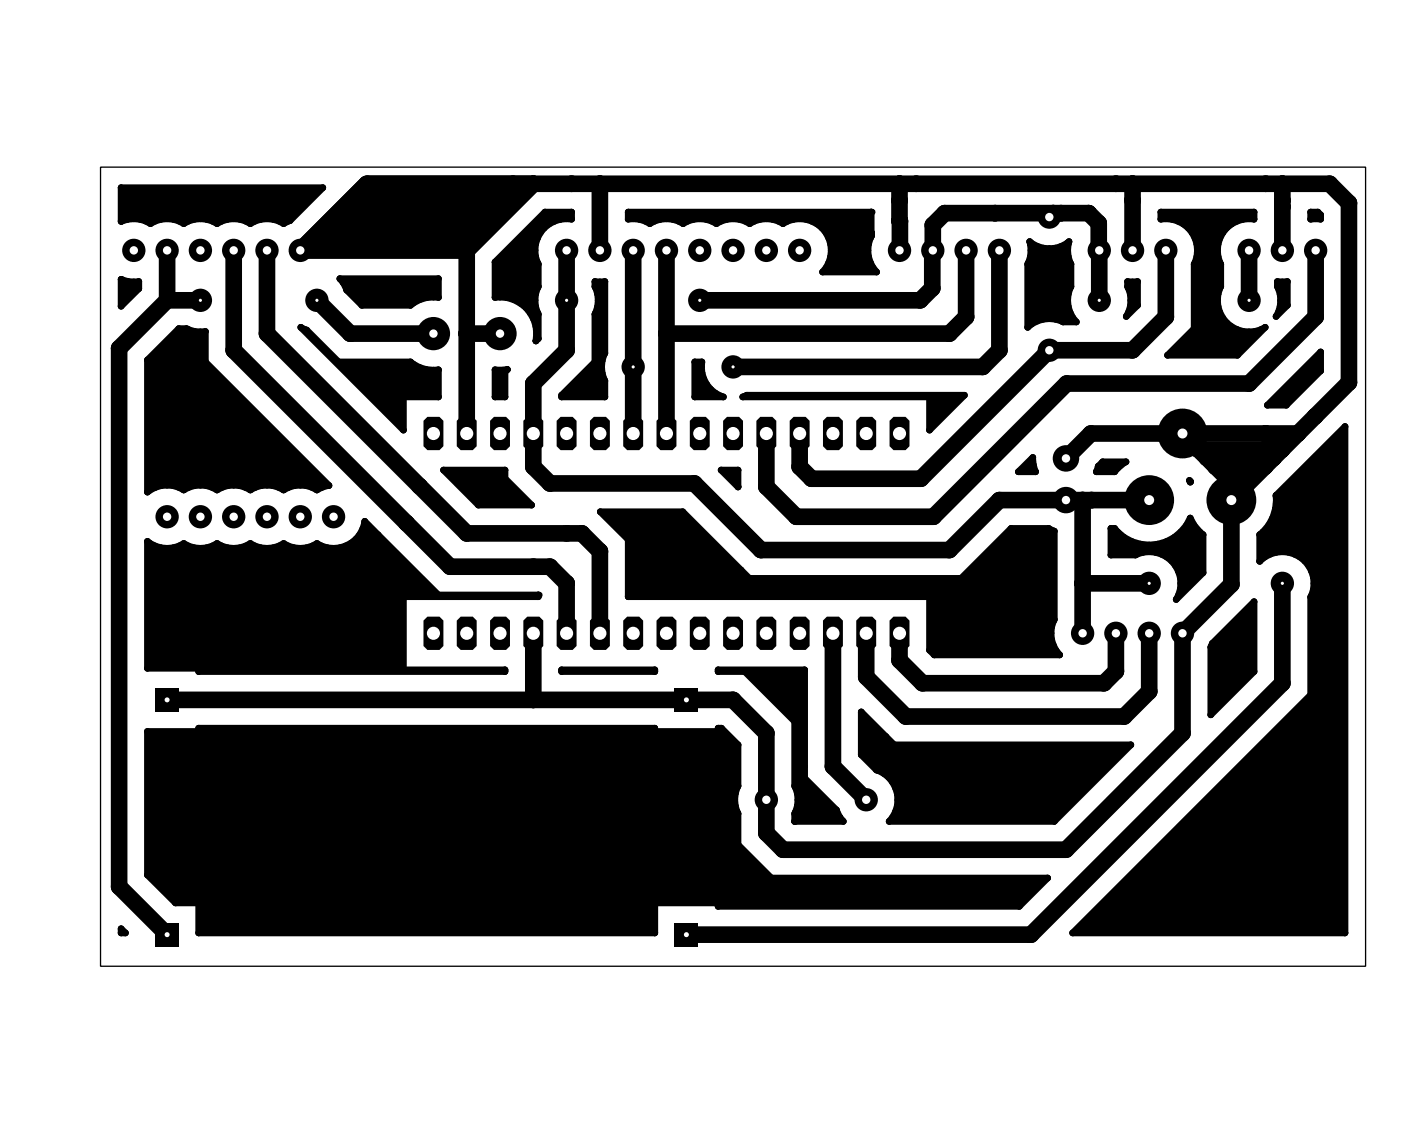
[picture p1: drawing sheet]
<svg xmlns="http://www.w3.org/2000/svg" width="107mm" height="86mm" viewBox="0 0 107 86" stroke-linecap="round" stroke-linejoin="round" font-family="sans-serif">
<g fill="none" stroke="#000" stroke-width="1.3">
<path d="M12.7 19.1v3.8M17.8 19.1v7.6l16.5 16.5h7.7l1.2 1.3v3.8M20.4 19.1v6.3l15.2 15.3h8.8l1.4 1.4v6.2M35.6 19.1h-12.7l5.1-5.1h73.4l1.5 1.5v13.7l-9 8.9M35.6 19.1v14M40.7 14l-5.1 5.1M43.2 19.1v7.6l-2.5 2.6v6.3l1.3 1.3h11l5.1 5.1h14.3l3.8-3.9h11.5M45.8 14v5.1M48.3 19.1v14M50.8 19.1v14M68.6 14v5.1M73.7 19.1v5.1l-1.3 1.2h-21.6"/>
<path d="M76.2 19.1v7.6l-1.2 1.3h-19.1M80.4 16.3l-.3 .3M86.4 14v5.1M88.9 19.1v5.1l-2.5 2.5h-6.3l-9.8 9.8h-8.4l-.9-.9v-2.5M95.3 19.1v3.8M97.8 14v5.1M100.4 19.1v5.1l-5.1 5.1h-13.9l-10.2 10.1h-10.4l-2.3-2.3v-4M12.7 22.9h2.6M12.7 22.9l-3.6 3.7v41l3.6 3.7M24.2 22.9l2.5 2.5h6.4M35.6 25.4h2.5M53.4 22.9h16.8l.9-.9 .1-4.8 .9-.9h11l.7 .7 .1 5.9"/>
<path d="M82.6 38.1v10.2M90.2 33.1l1.2 1.2M91.4 34.3l.7 .6M92.1 34.9h5.1M92.1 34.9l.7 .7M92.8 35.6l1.1 1.2M92.8 35.6h3.7M95 35.6l-1.1 1.1v7.9l-3.7 3.7v7.6l-8.9 8.9h-21.6l-1.2-1.3v-7.6l-2.6-2.5h-43.2M96.6 33.1l1.2 1.2h-6.4M99 33.1h-15.8l-1.9 1.9M40.7 48.3v5.1M63.5 48.3v10.2l2.6 2.5"/>
<path d="M66.1 48.3v3.3l3 3.1h16.7l1.9-2v-4.4M68.6 48.3v2.1l1.8 1.7h13.8l.9-.9v-2.9M82.6 44.5h5.1M97.8 44.5v7.6l-19.1 19.2h-26.3"/>
</g>
<g fill="#000">
<circle cx="28" cy="14" r=".63"/>
<circle cx="35.6" cy="19.1" r=".63"/>
<circle cx="39.1" cy="14" r=".63"/>
<circle cx="40.7" cy="14" r=".63"/>
<circle cx="43.6" cy="14" r=".63"/>
<circle cx="45.8" cy="14" r=".63"/>
<circle cx="68.6" cy="15.3" r=".63"/>
<circle cx="68.6" cy="14" r=".63"/>
<circle cx="68.6" cy="16.8" r=".63"/>
<circle cx="68.7" cy="16.9" r=".63"/>
<circle cx="68.7" cy="19.1" r=".63"/>
<circle cx="69.9" cy="14" r=".63"/>
<circle cx="71.1" cy="19.1" r=".63"/>
<circle cx="71.2" cy="17.2" r=".63"/>
<circle cx="72.1" cy="16.3" r=".63"/>
<circle cx="75.9" cy="16.3" r=".63"/>
<circle cx="80.4" cy="16.3" r=".63"/>
<circle cx="80.9" cy="16.3" r=".63"/>
<circle cx="83.1" cy="16.3" r=".63"/>
<circle cx="83.8" cy="17" r=".63"/>
<circle cx="83.8" cy="19.1" r=".63"/>
<circle cx="85.1" cy="14" r=".63"/>
<circle cx="86.4" cy="15.3" r=".63"/>
<circle cx="86.4" cy="14" r=".63"/>
<circle cx="96.6" cy="14" r=".63"/>
<circle cx="97.8" cy="14" r=".63"/>
<circle cx="97.8" cy="15.8" r=".63"/>
<circle cx="97.8" cy="15.3" r=".63"/>
<circle cx="101.4" cy="14" r=".63"/>
<circle cx="102.9" cy="15.5" r=".63"/>
<circle cx="9.1" cy="26.6" r=".63"/>
<circle cx="12.7" cy="22.9" r=".63"/>
<circle cx="17.8" cy="26.7" r=".63"/>
<circle cx="20.4" cy="25.5" r=".63"/>
<circle cx="26.7" cy="25.5" r=".63"/>
<circle cx="31" cy="39.9" r=".63"/>
<circle cx="32" cy="37.1" r=".63"/>
<circle cx="35.6" cy="25.5" r=".63"/>
<circle cx="40.7" cy="35.6" r=".63"/>
<circle cx="40.7" cy="29.3" r=".63"/>
<circle cx="42" cy="36.9" r=".63"/>
<circle cx="43.2" cy="26.7" r=".63"/>
<circle cx="50.8" cy="25.5" r=".63"/>
<circle cx="53" cy="36.9" r=".63"/>
<circle cx="53.4" cy="22.9" r=".89"/>
<circle cx="58.5" cy="37.1" r=".63"/>
<circle cx="60.8" cy="39.4" r=".63"/>
<circle cx="61" cy="35.6" r=".63"/>
<circle cx="61.9" cy="36.5" r=".63"/>
<circle cx="70.2" cy="22.9" r=".63"/>
<circle cx="70.3" cy="36.5" r=".63"/>
<circle cx="71.1" cy="22" r=".63"/>
<circle cx="71.2" cy="39.4" r=".63"/>
<circle cx="72.4" cy="25.5" r=".63"/>
<circle cx="73.7" cy="24.2" r=".63"/>
<circle cx="75" cy="28" r=".63"/>
<circle cx="76.2" cy="38.2" r=".63"/>
<circle cx="76.2" cy="26.7" r=".63"/>
<circle cx="81.4" cy="29.3" r=".63"/>
<circle cx="82.6" cy="38.2" r=".63"/>
<circle cx="83.2" cy="33.1" r=".63"/>
<circle cx="83.3" cy="38.2" r=".63"/>
<circle cx="86.4" cy="26.7" r=".63"/>
<circle cx="88.9" cy="24.2" r=".63"/>
<circle cx="91.4" cy="34.3" r=".63"/>
<circle cx="92.1" cy="34.9" r=".63"/>
<circle cx="92.8" cy="35.6" r=".63"/>
<circle cx="93.9" cy="36.8" r=".63"/>
<circle cx="93.9" cy="36.7" r=".63"/>
<circle cx="95" cy="35.6" r=".63"/>
<circle cx="95.3" cy="29.3" r=".63"/>
<circle cx="96.5" cy="35.6" r=".63"/>
<circle cx="96.6" cy="33.1" r=".63"/>
<circle cx="97.2" cy="34.9" r=".63"/>
<circle cx="97.8" cy="34.3" r=".63"/>
<circle cx="99" cy="33.1" r=".63"/>
<circle cx="100.3" cy="31.8" r=".63"/>
<circle cx="100.4" cy="24.2" r=".63"/>
<circle cx="102.9" cy="29.2" r=".63"/>
<circle cx="34.3" cy="43.2" r=".63"/>
<circle cx="35.6" cy="40.7" r=".63"/>
<circle cx="40.7" cy="53.4" r=".63"/>
<circle cx="40.7" cy="43.2" r=".63"/>
<circle cx="42" cy="43.2" r=".63"/>
<circle cx="43.2" cy="40.7" r=".63"/>
<circle cx="43.2" cy="44.5" r=".63"/>
<circle cx="44.4" cy="40.7" r=".63"/>
<circle cx="45.8" cy="42.1" r=".63"/>
<circle cx="55.9" cy="53.4" r=".63"/>
<circle cx="58.1" cy="42" r=".63"/>
<circle cx="58.5" cy="55.9" r=".63"/>
<circle cx="63.5" cy="58.5" r=".63"/>
<circle cx="66.1" cy="51.6" r=".63"/>
<circle cx="68.6" cy="50.4" r=".63"/>
<circle cx="69.1" cy="54.7" r=".63"/>
<circle cx="70.4" cy="52.1" r=".63"/>
<circle cx="72.4" cy="42" r=".63"/>
<circle cx="82.6" cy="44.5" r=".63"/>
<circle cx="84.2" cy="52.1" r=".63"/>
<circle cx="85.1" cy="51.2" r=".63"/>
<circle cx="85.8" cy="54.7" r=".63"/>
<circle cx="87.7" cy="52.8" r=".63"/>
<circle cx="90.2" cy="55.9" r=".63"/>
<circle cx="93.9" cy="44.6" r=".63"/>
<circle cx="97.8" cy="52.1" r=".63"/>
<circle cx="9.1" cy="67.6" r=".63"/>
<circle cx="58.5" cy="63.6" r=".63"/>
<circle cx="59.7" cy="64.8" r=".63"/>
<circle cx="78.7" cy="71.3" r=".63"/>
<circle cx="81.3" cy="64.8" r=".63"/>
</g>
<circle cx="53.4" cy="22.9" r=".12" fill="#fff"/>
<circle cx="48.3" cy="28" r=".89" fill="#000"/>
<circle cx="48.3" cy="28" r=".12" fill="#fff"/>
<circle cx="55.9" cy="28" r=".89" fill="#000"/>
<circle cx="55.9" cy="28" r=".12" fill="#fff"/>
<circle cx="83.9" cy="22.9" r=".89" fill="#000"/>
<circle cx="83.9" cy="22.9" r=".12" fill="#fff"/>
<circle cx="95.3" cy="22.9" r=".89" fill="#000"/>
<circle cx="95.3" cy="22.9" r=".12" fill="#fff"/>
<circle cx="43.2" cy="22.9" r=".89" fill="#000"/>
<circle cx="43.2" cy="22.9" r=".12" fill="#fff"/>
<circle cx="15.3" cy="22.9" r=".89" fill="#000"/>
<circle cx="15.3" cy="22.9" r=".12" fill="#fff"/>
<circle cx="24.2" cy="22.9" r=".89" fill="#000"/>
<circle cx="24.2" cy="22.9" r=".12" fill="#fff"/>
<circle cx="97.8" cy="44.5" r=".89" fill="#000"/>
<circle cx="97.8" cy="44.5" r=".12" fill="#fff"/>
<circle cx="87.7" cy="44.5" r=".89" fill="#000"/>
<circle cx="87.7" cy="44.5" r=".12" fill="#fff"/>
<path d="M22.9 19.1l5.1-5.1h12.7l-5.1 5.1z" fill-rule="evenodd" fill="#000" stroke="#000" stroke-width="1.3"/>
<g fill="#000">
<path d="M90.7 36.6l.1 .2zM9.2 70.8l.4 .4h-.4z"/>
<path d="M9.2 14.3h15.4l-2.5 2.5-.5 .3a2.36 2.36 0 0 0-2.5 0 2.36 2.36 0 0 0-2.5 0 2.36 2.36 0 0 0-2.6 0 2.36 2.36 0 0 0-2.5 0 2.4 2.4 0 0 0-2.3-.2z" fill-rule="evenodd"/>
<path d="M37.8 20l3.8-3.8h2v.5a2.4 2.4 0 0 0-2.5 3.4v1.8a2.35 2.35 0 0 0 0 2.1v1.8l-.2 .2a2.79 2.79 0 0 0-3.1-3.3z" fill-rule="evenodd"/>
<path d="M47.9 16.2h18.6v1.8a2.37 2.37 0 0 0 .4 2.7h-4.1a2.4 2.4 0 0 0 .1-3.1 2.4 2.4 0 0 0-3.2-.5 2.36 2.36 0 0 0-2.5 0 2.36 2.36 0 0 0-2.5 0 2.36 2.36 0 0 0-2.6 0 2.36 2.36 0 0 0-2.5 0 2.27 2.27 0 0 0-1.7-.4z" fill-rule="evenodd"/>
<path d="M78.6 18.4a2.35 2.35 0 0 0 3 0 2.32 2.32 0 0 0 .1 1.7v1.8a2.37 2.37 0 0 0 .4 2.7h-1a2.37 2.37 0 0 0-2.7 .4v-4.9a2.22 2.22 0 0 0 .2-1.7z" fill-rule="evenodd"/>
<path d="M88.6 16.2h7.1v.5a2.4 2.4 0 0 0-2.6 3.4v1.8a2.39 2.39 0 0 0 .6 2.8 2.39 2.39 0 0 0 2.8 .3l-2.1 2.1h-5.3l2-2v-5a2.4 2.4 0 0 0-2.5-3.4z" fill-rule="evenodd"/>
<path d="M100 16.2h.5l.3 .2v.3h-.8z" fill-rule="evenodd"/>
<path d="M9.2 21.3a2.32 2.32 0 0 0 1.4 .2v.5l-1.4 1.4z" fill-rule="evenodd"/>
<path d="M11.2 27.5l2.4-2.4h.6a2.25 2.25 0 0 0 1.5 .2v2.3l9.4 9.4-.9 .4a2.36 2.36 0 0 0-2.6 0 2.36 2.36 0 0 0-2.5 0 2.36 2.36 0 0 0-2.5 0 2.36 2.36 0 0 0-2.6 0 2.38 2.38 0 0 0-2.8 .1z" fill-rule="evenodd"/>
<path d="M22.9 25l.5 .2 2.4 2.4h5.5a2.66 2.66 0 0 0 2.1 .6v2.1h-2.6v2.5z" fill-rule="evenodd"/>
<path d="M25.9 21.3h7.5v1.4a2.66 2.66 0 0 0-2.1 .6h-3.7a8.1 8.1 0 0 1-1.7-2z" fill-rule="evenodd"/>
<path d="M37.8 28.2h.9l-.2 .2v1.9h-.7z" fill-rule="evenodd"/>
<path d="M33.8 35.9h4.7v.6l2.1 2h-4.1z" fill-rule="evenodd"/>
<path d="M45.4 21.5h.7v5.4a2.35 2.35 0 0 0 0 2.1v1.3h-3.3v-.2l2.6-2.5v-3.6a2.35 2.35 0 0 0 0-2.1z" fill-rule="evenodd"/>
<path d="M53 27.6h.5a2.39 2.39 0 0 0 1.7 2.7h-2.2z" fill-rule="evenodd"/>
<path d="M55 35.9h1.3v1.2z" fill-rule="evenodd"/>
<path d="M56.7 30.3l.3-.2h16.6l-2.7 2.7v-2.5z" fill-rule="evenodd"/>
<path d="M77.7 36l1.1-1.1v.6l.2 .5z" fill-rule="evenodd"/>
<path d="M83.8 35.6l.3-.4h1.8l-.9 .8h-1.4z" fill-rule="evenodd"/>
<path d="M86 21.5h.8v1.8l-.9 .8a2.33 2.33 0 0 0 .1-2.2z" fill-rule="evenodd"/>
<path d="M97.5 21.5h.7v1.8l-.8 .8a2.33 2.33 0 0 0 .1-2.2z" fill-rule="evenodd"/>
<path d="M96.7 30.9l4.1-4.1v1.5l-2.7 2.6z" fill-rule="evenodd"/>
<path d="M11.2 41.3a2.35 2.35 0 0 0 2.8 .2 2.36 2.36 0 0 0 2.6 0 2.36 2.36 0 0 0 2.5 0 2.36 2.36 0 0 0 2.5 0 2.36 2.36 0 0 0 2.6 0 2.39 2.39 0 0 0 3.6-1.7l5.6 5.6h7.7v.1h-10.3v5.6h7.7v.1h-23.3v-.2h-4z" fill-rule="evenodd"/>
<path d="M42.8 47h.9l.3 .3v2l-.3 .3h-.9l-.3-.3v-2z" fill-rule="evenodd"/>
<path d="M11.2 55.8h4v-.3h34.8v.3h4.8v-.3h.2l1.3 1.3v3.2a2.35 2.35 0 0 0 0 2.1v2.3l2.5 2.6h21.1l-2.1 2.1h-23v-.2h-4.8v2.3h-34.8v-2.3h-1.8l-2.2-2.2z" fill-rule="evenodd"/>
<path d="M45.8 39h6.3l5.1 5.1h16.1l3.8-3.8h2.9l.4 .2v6.8a2.37 2.37 0 0 0 .4 2.7h-9.5l-.4-.4v-4.1h-23v-4.3z" fill-rule="evenodd"/>
<path d="M54.8 51.1h6.6v8.3l2.4 2.4 .3 .5 .2 .4h-3.7v-.6a2.35 2.35 0 0 0 0-2.1v-5l-3.8-3.8h-2z" fill-rule="evenodd"/>
<path d="M65.7 54.3l2.5 2.5h18.1l-5.9 5.9h-12.6a2.39 2.39 0 0 0-.9-4l-1.2-1.1z" fill-rule="evenodd"/>
<path d="M84.8 40.3h.2a3.4 3.4 0 0 0 5.8-.8l.3 .6 .7 .7v2.9l-2.1 2a2.39 2.39 0 0 0-.2-2.8 2.39 2.39 0 0 0-2.9-.6h-1.8z" fill-rule="evenodd"/>
<path d="M92.5 49.1l3.2-3.2v5.3l-3.3 3.3v-5.1z" fill-rule="evenodd"/>
<path d="M97.4 37.8l5.2-5.3v38.7h-20.8l18.2-18.2v-7.5a2.4 2.4 0 0 0-.8-3 2.4 2.4 0 0 0-3.1 .3v-2a3.4 3.4 0 0 0 1.3-3z" fill-rule="evenodd"/>
<circle cx="9.2" cy="14.3" r=".25"/>
<circle cx="9.2" cy="16.9" r=".25"/>
<circle cx="9.3" cy="16.9" r=".25"/>
<circle cx="9.7" cy="16.7" r=".25"/>
<circle cx="10.2" cy="16.7" r=".25"/>
<circle cx="10.7" cy="16.7" r=".25"/>
<circle cx="11.1" cy="16.9" r=".25"/>
<circle cx="11.5" cy="17.1" r=".25"/>
<circle cx="11.8" cy="16.9" r=".25"/>
<circle cx="12.3" cy="16.7" r=".25"/>
<circle cx="12.7" cy="16.7" r=".25"/>
<circle cx="13.2" cy="16.7" r=".25"/>
<circle cx="13.7" cy="16.9" r=".25"/>
<circle cx="14" cy="17.1" r=".25"/>
<circle cx="14.4" cy="16.9" r=".25"/>
<circle cx="14.8" cy="16.7" r=".25"/>
<circle cx="15.3" cy="16.7" r=".25"/>
<circle cx="15.8" cy="16.7" r=".25"/>
<circle cx="16.2" cy="16.9" r=".25"/>
<circle cx="16.6" cy="17.1" r=".25"/>
<circle cx="16.9" cy="16.9" r=".25"/>
<circle cx="17.4" cy="16.7" r=".25"/>
<circle cx="17.8" cy="16.7" r=".25"/>
<circle cx="18.3" cy="16.7" r=".25"/>
<circle cx="18.7" cy="16.9" r=".25"/>
<circle cx="19.1" cy="17.1" r=".25"/>
<circle cx="19.4" cy="16.9" r=".25"/>
<circle cx="19.9" cy="16.7" r=".25"/>
<circle cx="20.4" cy="16.7" r=".25"/>
<circle cx="20.8" cy="16.7" r=".25"/>
<circle cx="21.3" cy="16.9" r=".25"/>
<circle cx="21.6" cy="17.1" r=".25"/>
<circle cx="22" cy="16.9" r=".25"/>
<circle cx="22.1" cy="16.8" r=".25"/>
<circle cx="24.6" cy="14.3" r=".25"/>
<circle cx="37.8" cy="20" r=".25"/>
<circle cx="40.8" cy="19.1" r=".25"/>
<circle cx="40.9" cy="19.6" r=".25"/>
<circle cx="40.9" cy="18.6" r=".25"/>
<circle cx="41" cy="18.2" r=".25"/>
<circle cx="41.2" cy="17.8" r=".25"/>
<circle cx="41.5" cy="17.4" r=".25"/>
<circle cx="41.6" cy="16.2" r=".25"/>
<circle cx="41.9" cy="17.1" r=".25"/>
<circle cx="42.3" cy="16.9" r=".25"/>
<circle cx="42.8" cy="16.7" r=".25"/>
<circle cx="43.2" cy="16.7" r=".25"/>
<circle cx="43.6" cy="16.2" r=".25"/>
<circle cx="43.6" cy="16.7" r=".25"/>
<circle cx="47.9" cy="16.7" r=".25"/>
<circle cx="47.9" cy="16.2" r=".25"/>
<circle cx="48.3" cy="16.7" r=".25"/>
<circle cx="48.8" cy="16.7" r=".25"/>
<circle cx="49.2" cy="16.9" r=".25"/>
<circle cx="49.6" cy="17.1" r=".25"/>
<circle cx="49.9" cy="16.9" r=".25"/>
<circle cx="50.4" cy="16.7" r=".25"/>
<circle cx="50.8" cy="16.7" r=".25"/>
<circle cx="51.3" cy="16.7" r=".25"/>
<circle cx="51.8" cy="16.9" r=".25"/>
<circle cx="52.1" cy="17.1" r=".25"/>
<circle cx="52.5" cy="16.9" r=".25"/>
<circle cx="52.9" cy="16.7" r=".25"/>
<circle cx="53.4" cy="16.7" r=".25"/>
<circle cx="53.9" cy="16.7" r=".25"/>
<circle cx="54.3" cy="16.9" r=".25"/>
<circle cx="54.7" cy="17.1" r=".25"/>
<circle cx="55" cy="16.9" r=".25"/>
<circle cx="55.5" cy="16.7" r=".25"/>
<circle cx="55.9" cy="16.7" r=".25"/>
<circle cx="56.4" cy="16.7" r=".25"/>
<circle cx="56.8" cy="16.9" r=".25"/>
<circle cx="57.2" cy="17.1" r=".25"/>
<circle cx="57.5" cy="16.9" r=".25"/>
<circle cx="58" cy="16.7" r=".25"/>
<circle cx="58.5" cy="16.7" r=".25"/>
<circle cx="58.9" cy="16.7" r=".25"/>
<circle cx="59.4" cy="16.9" r=".25"/>
<circle cx="59.7" cy="17.1" r=".25"/>
<circle cx="60.1" cy="16.9" r=".25"/>
<circle cx="60.5" cy="16.7" r=".25"/>
<circle cx="61" cy="16.7" r=".25"/>
<circle cx="61.5" cy="16.7" r=".25"/>
<circle cx="61.9" cy="16.9" r=".25"/>
<circle cx="62.3" cy="17.1" r=".25"/>
<circle cx="62.7" cy="17.4" r=".25"/>
<circle cx="63" cy="17.8" r=".25"/>
<circle cx="63.2" cy="18.2" r=".25"/>
<circle cx="63.4" cy="18.6" r=".25"/>
<circle cx="63.4" cy="19.6" r=".25"/>
<circle cx="63.4" cy="19.1" r=".25"/>
<circle cx="66.2" cy="19.1" r=".25"/>
<circle cx="66.3" cy="19.6" r=".25"/>
<circle cx="66.3" cy="18.6" r=".25"/>
<circle cx="66.4" cy="18.2" r=".25"/>
<circle cx="66.5" cy="17.7" r=".25"/>
<circle cx="66.5" cy="16.2" r=".25"/>
<circle cx="66.5" cy="17.8" r=".25"/>
<circle cx="66.5" cy="18" r=".25"/>
<circle cx="78.6" cy="18.4" r=".25"/>
<circle cx="78.6" cy="19.6" r=".25"/>
<circle cx="78.6" cy="18.6" r=".25"/>
<circle cx="78.7" cy="19.1" r=".25"/>
<circle cx="78.7" cy="18.6" r=".25"/>
<circle cx="79.1" cy="18.8" r=".25"/>
<circle cx="79.6" cy="18.9" r=".25"/>
<circle cx="80.1" cy="19" r=".25"/>
<circle cx="80.5" cy="18.9" r=".25"/>
<circle cx="81" cy="18.8" r=".25"/>
<circle cx="81.4" cy="18.6" r=".25"/>
<circle cx="81.5" cy="19.1" r=".25"/>
<circle cx="81.5" cy="19.6" r=".25"/>
<circle cx="81.5" cy="18.6" r=".25"/>
<circle cx="81.6" cy="18.4" r=".25"/>
<circle cx="88.6" cy="16.2" r=".25"/>
<circle cx="88.6" cy="16.7" r=".25"/>
<circle cx="89" cy="16.7" r=".25"/>
<circle cx="89.4" cy="16.7" r=".25"/>
<circle cx="89.9" cy="16.9" r=".25"/>
<circle cx="90.3" cy="17.1" r=".25"/>
<circle cx="90.7" cy="17.4" r=".25"/>
<circle cx="91" cy="17.8" r=".25"/>
<circle cx="91.2" cy="18.2" r=".25"/>
<circle cx="91.3" cy="19.6" r=".25"/>
<circle cx="91.3" cy="18.6" r=".25"/>
<circle cx="91.4" cy="19.1" r=".25"/>
<circle cx="92.9" cy="19.1" r=".25"/>
<circle cx="92.9" cy="18.6" r=".25"/>
<circle cx="92.9" cy="19.6" r=".25"/>
<circle cx="93.1" cy="18.2" r=".25"/>
<circle cx="93.3" cy="17.8" r=".25"/>
<circle cx="93.6" cy="17.4" r=".25"/>
<circle cx="94" cy="17.1" r=".25"/>
<circle cx="94.4" cy="16.9" r=".25"/>
<circle cx="94.8" cy="16.7" r=".25"/>
<circle cx="95.3" cy="16.7" r=".25"/>
<circle cx="95.7" cy="16.7" r=".25"/>
<circle cx="95.7" cy="16.2" r=".25"/>
<circle cx="100" cy="16.2" r=".25"/>
<circle cx="100" cy="16.7" r=".25"/>
<circle cx="100.4" cy="16.7" r=".25"/>
<circle cx="100.5" cy="16.2" r=".25"/>
<circle cx="100.8" cy="16.4" r=".25"/>
<circle cx="100.8" cy="16.7" r=".25"/>
<circle cx="9.2" cy="21.3" r=".25"/>
<circle cx="9.2" cy="23.4" r=".25"/>
<circle cx="9.3" cy="21.3" r=".25"/>
<circle cx="9.7" cy="21.5" r=".25"/>
<circle cx="10.2" cy="21.5" r=".25"/>
<circle cx="10.6" cy="22" r=".25"/>
<circle cx="10.6" cy="21.5" r=".25"/>
<circle cx="11.2" cy="27.5" r=".25"/>
<circle cx="11.2" cy="37.5" r=".25"/>
<circle cx="11.4" cy="37.4" r=".25"/>
<circle cx="11.8" cy="37.2" r=".25"/>
<circle cx="12.3" cy="37" r=".25"/>
<circle cx="12.7" cy="37" r=".25"/>
<circle cx="13.2" cy="37" r=".25"/>
<circle cx="13.6" cy="25.1" r=".25"/>
<circle cx="13.7" cy="37.2" r=".25"/>
<circle cx="14" cy="37.4" r=".25"/>
<circle cx="14.2" cy="25.1" r=".25"/>
<circle cx="14.4" cy="37.2" r=".25"/>
<circle cx="14.4" cy="25.1" r=".25"/>
<circle cx="14.8" cy="37" r=".25"/>
<circle cx="14.8" cy="25.3" r=".25"/>
<circle cx="15.3" cy="25.3" r=".25"/>
<circle cx="15.3" cy="37" r=".25"/>
<circle cx="15.7" cy="27.6" r=".25"/>
<circle cx="15.7" cy="25.3" r=".25"/>
<circle cx="15.8" cy="37" r=".25"/>
<circle cx="16.2" cy="37.2" r=".25"/>
<circle cx="16.6" cy="37.4" r=".25"/>
<circle cx="16.9" cy="37.2" r=".25"/>
<circle cx="17.4" cy="37" r=".25"/>
<circle cx="17.8" cy="37" r=".25"/>
<circle cx="18.3" cy="37" r=".25"/>
<circle cx="18.7" cy="37.2" r=".25"/>
<circle cx="19.1" cy="37.4" r=".25"/>
<circle cx="19.4" cy="37.2" r=".25"/>
<circle cx="19.9" cy="37" r=".25"/>
<circle cx="20.4" cy="37" r=".25"/>
<circle cx="20.8" cy="37" r=".25"/>
<circle cx="21.3" cy="37.2" r=".25"/>
<circle cx="21.6" cy="37.4" r=".25"/>
<circle cx="22" cy="37.2" r=".25"/>
<circle cx="22.4" cy="37" r=".25"/>
<circle cx="22.9" cy="37" r=".25"/>
<circle cx="22.9" cy="25" r=".25"/>
<circle cx="23.3" cy="25.1" r=".25"/>
<circle cx="23.4" cy="37" r=".25"/>
<circle cx="23.4" cy="25.2" r=".25"/>
<circle cx="23.8" cy="37.2" r=".25"/>
<circle cx="24.2" cy="37.4" r=".25"/>
<circle cx="24.5" cy="37.2" r=".25"/>
<circle cx="25" cy="37" r=".25"/>
<circle cx="25.1" cy="37" r=".25"/>
<circle cx="25.8" cy="27.6" r=".25"/>
<circle cx="25.9" cy="21.3" r=".25"/>
<circle cx="26.2" cy="21.6" r=".25"/>
<circle cx="26.4" cy="22" r=".25"/>
<circle cx="26.4" cy="22.1" r=".25"/>
<circle cx="27.6" cy="23.3" r=".25"/>
<circle cx="27.8" cy="39.9" r=".25"/>
<circle cx="27.8" cy="39.8" r=".25"/>
<circle cx="30.8" cy="30.3" r=".25"/>
<circle cx="30.8" cy="32.8" r=".25"/>
<circle cx="31.3" cy="27.6" r=".25"/>
<circle cx="31.3" cy="23.3" r=".25"/>
<circle cx="31.5" cy="23.1" r=".25"/>
<circle cx="31.5" cy="27.8" r=".25"/>
<circle cx="32" cy="22.9" r=".25"/>
<circle cx="32" cy="28" r=".25"/>
<circle cx="32.5" cy="28.2" r=".25"/>
<circle cx="32.5" cy="22.7" r=".25"/>
<circle cx="33.1" cy="22.7" r=".25"/>
<circle cx="33.1" cy="28.2" r=".25"/>
<circle cx="33.4" cy="22.7" r=".25"/>
<circle cx="33.4" cy="21.3" r=".25"/>
<circle cx="33.4" cy="30.3" r=".25"/>
<circle cx="33.4" cy="28.2" r=".25"/>
<circle cx="33.8" cy="35.9" r=".25"/>
<circle cx="36.5" cy="38.5" r=".25"/>
<circle cx="37.8" cy="22.7" r=".25"/>
<circle cx="37.8" cy="30.3" r=".25"/>
<circle cx="37.8" cy="28.2" r=".25"/>
<circle cx="38.1" cy="22.7" r=".25"/>
<circle cx="38.1" cy="28.2" r=".25"/>
<circle cx="38.5" cy="28.4" r=".25"/>
<circle cx="38.5" cy="35.9" r=".25"/>
<circle cx="38.5" cy="36.5" r=".25"/>
<circle cx="38.5" cy="30.3" r=".25"/>
<circle cx="38.7" cy="28.2" r=".25"/>
<circle cx="38.7" cy="22.7" r=".25"/>
<circle cx="39.2" cy="22.9" r=".25"/>
<circle cx="39.7" cy="23.1" r=".25"/>
<circle cx="40.1" cy="23.5" r=".25"/>
<circle cx="40.5" cy="23.9" r=".25"/>
<circle cx="40.6" cy="38.5" r=".25"/>
<circle cx="40.7" cy="24.4" r=".25"/>
<circle cx="40.8" cy="22.9" r=".25"/>
<circle cx="40.9" cy="22.4" r=".25"/>
<circle cx="40.9" cy="23.4" r=".25"/>
<circle cx="40.9" cy="26" r=".25"/>
<circle cx="40.9" cy="24.9" r=".25"/>
<circle cx="40.9" cy="25.4" r=".25"/>
<circle cx="41" cy="20" r=".25"/>
<circle cx="41" cy="22" r=".25"/>
<circle cx="41" cy="23.8" r=".25"/>
<circle cx="41.1" cy="21.9" r=".25"/>
<circle cx="41.1" cy="20.1" r=".25"/>
<circle cx="41.1" cy="24" r=".25"/>
<circle cx="41.1" cy="25.8" r=".25"/>
<circle cx="42.8" cy="30.3" r=".25"/>
<circle cx="42.8" cy="30.1" r=".25"/>
<circle cx="45.4" cy="27.6" r=".25"/>
<circle cx="45.4" cy="21.9" r=".25"/>
<circle cx="45.4" cy="21.5" r=".25"/>
<circle cx="45.4" cy="24" r=".25"/>
<circle cx="45.5" cy="22" r=".25"/>
<circle cx="45.5" cy="23.8" r=".25"/>
<circle cx="45.6" cy="23.4" r=".25"/>
<circle cx="45.6" cy="22.4" r=".25"/>
<circle cx="45.6" cy="22.9" r=".25"/>
<circle cx="45.8" cy="21.5" r=".25"/>
<circle cx="45.8" cy="39" r=".25"/>
<circle cx="45.9" cy="28" r=".25"/>
<circle cx="45.9" cy="28.5" r=".25"/>
<circle cx="45.9" cy="27.5" r=".25"/>
<circle cx="46.1" cy="27.1" r=".25"/>
<circle cx="46.1" cy="28.9" r=".25"/>
<circle cx="46.1" cy="26.9" r=".25"/>
<circle cx="46.1" cy="21.5" r=".25"/>
<circle cx="46.1" cy="29" r=".25"/>
<circle cx="46.1" cy="30.3" r=".25"/>
<circle cx="52.1" cy="39" r=".25"/>
<circle cx="53" cy="30.3" r=".25"/>
<circle cx="53" cy="27.6" r=".25"/>
<circle cx="53.5" cy="28" r=".25"/>
<circle cx="53.5" cy="27.6" r=".25"/>
<circle cx="53.6" cy="28.5" r=".25"/>
<circle cx="53.7" cy="28.9" r=".25"/>
<circle cx="53.9" cy="29.3" r=".25"/>
<circle cx="54.2" cy="29.7" r=".25"/>
<circle cx="54.6" cy="30" r=".25"/>
<circle cx="55" cy="30.2" r=".25"/>
<circle cx="55" cy="35.9" r=".25"/>
<circle cx="55.2" cy="30.3" r=".25"/>
<circle cx="56.3" cy="37.1" r=".25"/>
<circle cx="56.3" cy="35.9" r=".25"/>
<circle cx="56.7" cy="30.3" r=".25"/>
<circle cx="56.8" cy="30.2" r=".25"/>
<circle cx="57" cy="30.1" r=".25"/>
<circle cx="62.8" cy="20.7" r=".25"/>
<circle cx="63" cy="20.4" r=".25"/>
<circle cx="63.2" cy="20" r=".25"/>
<circle cx="66.4" cy="20" r=".25"/>
<circle cx="66.6" cy="20.4" r=".25"/>
<circle cx="66.9" cy="20.7" r=".25"/>
<circle cx="70.9" cy="32.8" r=".25"/>
<circle cx="70.9" cy="30.3" r=".25"/>
<circle cx="73.6" cy="30.1" r=".25"/>
<circle cx="77.7" cy="36" r=".25"/>
<circle cx="78.4" cy="25" r=".25"/>
<circle cx="78.4" cy="20.1" r=".25"/>
<circle cx="78.5" cy="20" r=".25"/>
<circle cx="78.7" cy="24.7" r=".25"/>
<circle cx="78.8" cy="35" r=".25"/>
<circle cx="78.8" cy="34.9" r=".25"/>
<circle cx="78.8" cy="35.5" r=".25"/>
<circle cx="79" cy="35.9" r=".25"/>
<circle cx="79" cy="36" r=".25"/>
<circle cx="79.1" cy="24.5" r=".25"/>
<circle cx="79.6" cy="24.3" r=".25"/>
<circle cx="80.1" cy="24.3" r=".25"/>
<circle cx="80.5" cy="24.3" r=".25"/>
<circle cx="81" cy="24.5" r=".25"/>
<circle cx="81.1" cy="24.6" r=".25"/>
<circle cx="81.5" cy="22.9" r=".25"/>
<circle cx="81.5" cy="22.4" r=".25"/>
<circle cx="81.5" cy="23.4" r=".25"/>
<circle cx="81.6" cy="23.8" r=".25"/>
<circle cx="81.6" cy="20" r=".25"/>
<circle cx="81.6" cy="22" r=".25"/>
<circle cx="81.7" cy="21.9" r=".25"/>
<circle cx="81.7" cy="20.1" r=".25"/>
<circle cx="81.9" cy="24.2" r=".25"/>
<circle cx="82.1" cy="24.6" r=".25"/>
<circle cx="83.7" cy="36" r=".25"/>
<circle cx="83.8" cy="35.6" r=".25"/>
<circle cx="84.1" cy="35.2" r=".25"/>
<circle cx="85" cy="36" r=".25"/>
<circle cx="85.3" cy="35.7" r=".25"/>
<circle cx="85.8" cy="35.3" r=".25"/>
<circle cx="85.9" cy="35.2" r=".25"/>
<circle cx="85.9" cy="24.1" r=".25"/>
<circle cx="86" cy="21.9" r=".25"/>
<circle cx="86" cy="21.5" r=".25"/>
<circle cx="86.1" cy="23.8" r=".25"/>
<circle cx="86.1" cy="22" r=".25"/>
<circle cx="86.2" cy="22.4" r=".25"/>
<circle cx="86.2" cy="23.4" r=".25"/>
<circle cx="86.3" cy="22.9" r=".25"/>
<circle cx="86.4" cy="21.5" r=".25"/>
<circle cx="86.8" cy="23.3" r=".25"/>
<circle cx="86.8" cy="21.5" r=".25"/>
<circle cx="89.1" cy="27.1" r=".25"/>
<circle cx="90.8" cy="36.7" r=".25"/>
<circle cx="90.8" cy="36.8" r=".25"/>
<circle cx="90.8" cy="39.5" r=".25"/>
<circle cx="91.1" cy="20.2" r=".25"/>
<circle cx="91.1" cy="25.1" r=".25"/>
<circle cx="91.2" cy="20" r=".25"/>
<circle cx="92.9" cy="22.9" r=".25"/>
<circle cx="92.9" cy="23.4" r=".25"/>
<circle cx="92.9" cy="22.4" r=".25"/>
<circle cx="93.1" cy="22" r=".25"/>
<circle cx="93.1" cy="20" r=".25"/>
<circle cx="93.1" cy="23.8" r=".25"/>
<circle cx="93.1" cy="20.2" r=".25"/>
<circle cx="93.1" cy="21.9" r=".25"/>
<circle cx="93.3" cy="24.3" r=".25"/>
<circle cx="93.6" cy="24.6" r=".25"/>
<circle cx="94" cy="24.9" r=".25"/>
<circle cx="94.4" cy="25.1" r=".25"/>
<circle cx="94.4" cy="27.1" r=".25"/>
<circle cx="94.8" cy="25.3" r=".25"/>
<circle cx="95.3" cy="25.3" r=".25"/>
<circle cx="95.8" cy="25.3" r=".25"/>
<circle cx="96.2" cy="25.1" r=".25"/>
<circle cx="96.5" cy="25" r=".25"/>
<circle cx="96.7" cy="30.9" r=".25"/>
<circle cx="97.1" cy="39.5" r=".25"/>
<circle cx="97.3" cy="38.8" r=".25"/>
<circle cx="97.4" cy="37.8" r=".25"/>
<circle cx="97.4" cy="24.1" r=".25"/>
<circle cx="97.4" cy="38.2" r=".25"/>
<circle cx="97.5" cy="21.9" r=".25"/>
<circle cx="97.5" cy="21.5" r=".25"/>
<circle cx="97.5" cy="22" r=".25"/>
<circle cx="97.5" cy="23.8" r=".25"/>
<circle cx="97.7" cy="23.4" r=".25"/>
<circle cx="97.7" cy="22.4" r=".25"/>
<circle cx="97.7" cy="22.9" r=".25"/>
<circle cx="97.8" cy="21.5" r=".25"/>
<circle cx="98.1" cy="30.9" r=".25"/>
<circle cx="98.2" cy="23.3" r=".25"/>
<circle cx="98.2" cy="21.5" r=".25"/>
<circle cx="100.8" cy="26.8" r=".25"/>
<circle cx="100.8" cy="28.3" r=".25"/>
<circle cx="102.6" cy="32.5" r=".25"/>
<circle cx="11.2" cy="55.8" r=".25"/>
<circle cx="11.2" cy="41.3" r=".25"/>
<circle cx="11.2" cy="51" r=".25"/>
<circle cx="11.4" cy="41.4" r=".25"/>
<circle cx="11.8" cy="41.6" r=".25"/>
<circle cx="12.3" cy="41.8" r=".25"/>
<circle cx="12.7" cy="41.8" r=".25"/>
<circle cx="13.2" cy="41.8" r=".25"/>
<circle cx="13.7" cy="41.6" r=".25"/>
<circle cx="14" cy="41.5" r=".25"/>
<circle cx="14.4" cy="41.6" r=".25"/>
<circle cx="14.8" cy="41.8" r=".25"/>
<circle cx="15.2" cy="55.8" r=".25"/>
<circle cx="15.2" cy="55.5" r=".25"/>
<circle cx="15.2" cy="51.2" r=".25"/>
<circle cx="15.2" cy="51" r=".25"/>
<circle cx="15.3" cy="41.8" r=".25"/>
<circle cx="15.8" cy="41.8" r=".25"/>
<circle cx="16.2" cy="41.6" r=".25"/>
<circle cx="16.6" cy="41.5" r=".25"/>
<circle cx="16.9" cy="41.6" r=".25"/>
<circle cx="17.4" cy="41.8" r=".25"/>
<circle cx="17.8" cy="41.8" r=".25"/>
<circle cx="18.3" cy="41.8" r=".25"/>
<circle cx="18.7" cy="41.6" r=".25"/>
<circle cx="19.1" cy="41.5" r=".25"/>
<circle cx="19.4" cy="41.6" r=".25"/>
<circle cx="19.9" cy="41.8" r=".25"/>
<circle cx="20.4" cy="41.8" r=".25"/>
<circle cx="20.8" cy="41.8" r=".25"/>
<circle cx="21.3" cy="41.6" r=".25"/>
<circle cx="21.6" cy="41.5" r=".25"/>
<circle cx="22" cy="41.6" r=".25"/>
<circle cx="22.4" cy="41.8" r=".25"/>
<circle cx="22.9" cy="41.8" r=".25"/>
<circle cx="23.4" cy="41.8" r=".25"/>
<circle cx="23.8" cy="41.6" r=".25"/>
<circle cx="24.2" cy="41.5" r=".25"/>
<circle cx="24.5" cy="41.6" r=".25"/>
<circle cx="25" cy="41.8" r=".25"/>
<circle cx="25.4" cy="41.8" r=".25"/>
<circle cx="25.9" cy="41.8" r=".25"/>
<circle cx="26.4" cy="41.6" r=".25"/>
<circle cx="26.8" cy="41.4" r=".25"/>
<circle cx="27.2" cy="41.1" r=".25"/>
<circle cx="27.5" cy="40.8" r=".25"/>
<circle cx="27.7" cy="40.3" r=".25"/>
<circle cx="28.8" cy="40.8" r=".25"/>
<circle cx="30.8" cy="51.1" r=".25"/>
<circle cx="30.8" cy="45.5" r=".25"/>
<circle cx="33.4" cy="45.4" r=".25"/>
<circle cx="38.5" cy="51.1" r=".25"/>
<circle cx="38.5" cy="51.2" r=".25"/>
<circle cx="41.1" cy="45.5" r=".25"/>
<circle cx="41.1" cy="45.4" r=".25"/>
<circle cx="42.8" cy="51.1" r=".25"/>
<circle cx="42.8" cy="51.2" r=".25"/>
<circle cx="47.9" cy="45.5" r=".25"/>
<circle cx="47.9" cy="41.2" r=".25"/>
<circle cx="50" cy="55.8" r=".25"/>
<circle cx="50" cy="51.2" r=".25"/>
<circle cx="50" cy="51.1" r=".25"/>
<circle cx="50" cy="55.5" r=".25"/>
<circle cx="54.8" cy="51.2" r=".25"/>
<circle cx="54.8" cy="55.5" r=".25"/>
<circle cx="54.8" cy="51.1" r=".25"/>
<circle cx="54.8" cy="55.8" r=".25"/>
<circle cx="55" cy="55.5" r=".25"/>
<circle cx="56.3" cy="56.8" r=".25"/>
<circle cx="56.3" cy="60" r=".25"/>
<circle cx="56.5" cy="43.5" r=".25"/>
<circle cx="56.8" cy="51.2" r=".25"/>
<circle cx="57.2" cy="44.1" r=".25"/>
<circle cx="60.6" cy="55" r=".25"/>
<circle cx="60.6" cy="60" r=".25"/>
<circle cx="61.4" cy="51.1" r=".25"/>
<circle cx="61.4" cy="59.4" r=".25"/>
<circle cx="61.4" cy="58.5" r=".25"/>
<circle cx="65.7" cy="57.6" r=".25"/>
<circle cx="65.7" cy="54.3" r=".25"/>
<circle cx="66.9" cy="58.7" r=".25"/>
<circle cx="67" cy="58.8" r=".25"/>
<circle cx="67.4" cy="59" r=".25"/>
<circle cx="67.6" cy="56.2" r=".25"/>
<circle cx="67.8" cy="59.3" r=".25"/>
<circle cx="68.1" cy="59.7" r=".25"/>
<circle cx="68.2" cy="56.8" r=".25"/>
<circle cx="70.9" cy="49.6" r=".25"/>
<circle cx="70.9" cy="45.5" r=".25"/>
<circle cx="71.3" cy="50" r=".25"/>
<circle cx="73.3" cy="44.1" r=".25"/>
<circle cx="77.1" cy="40.3" r=".25"/>
<circle cx="80" cy="40.3" r=".25"/>
<circle cx="80.2" cy="48.3" r=".25"/>
<circle cx="80.2" cy="47.8" r=".25"/>
<circle cx="80.2" cy="48.8" r=".25"/>
<circle cx="80.4" cy="40.5" r=".25"/>
<circle cx="80.4" cy="47.4" r=".25"/>
<circle cx="80.4" cy="49.2" r=".25"/>
<circle cx="80.4" cy="47.3" r=".25"/>
<circle cx="80.6" cy="49.6" r=".25"/>
<circle cx="80.8" cy="50" r=".25"/>
<circle cx="84.8" cy="42.3" r=".25"/>
<circle cx="84.8" cy="40.3" r=".25"/>
<circle cx="85" cy="40.3" r=".25"/>
<circle cx="85.3" cy="40.6" r=".25"/>
<circle cx="85.8" cy="41" r=".25"/>
<circle cx="86.3" cy="56.8" r=".25"/>
<circle cx="86.4" cy="41.3" r=".25"/>
<circle cx="86.6" cy="42.3" r=".25"/>
<circle cx="86.8" cy="42.3" r=".25"/>
<circle cx="87" cy="41.5" r=".25"/>
<circle cx="87.2" cy="42.1" r=".25"/>
<circle cx="87.7" cy="42.1" r=".25"/>
<circle cx="87.7" cy="41.6" r=".25"/>
<circle cx="88.2" cy="42.1" r=".25"/>
<circle cx="88.4" cy="41.5" r=".25"/>
<circle cx="88.6" cy="42.3" r=".25"/>
<circle cx="89" cy="41.3" r=".25"/>
<circle cx="89" cy="42.5" r=".25"/>
<circle cx="89.4" cy="42.8" r=".25"/>
<circle cx="89.6" cy="41" r=".25"/>
<circle cx="89.7" cy="43.2" r=".25"/>
<circle cx="89.7" cy="45.7" r=".25"/>
<circle cx="89.9" cy="45.4" r=".25"/>
<circle cx="89.9" cy="43.6" r=".25"/>
<circle cx="90.1" cy="44" r=".25"/>
<circle cx="90.1" cy="45" r=".25"/>
<circle cx="90.1" cy="44.5" r=".25"/>
<circle cx="90.1" cy="40.6" r=".25"/>
<circle cx="90.5" cy="40.1" r=".25"/>
<circle cx="91.1" cy="40.1" r=".25"/>
<circle cx="91.5" cy="40.6" r=".25"/>
<circle cx="91.8" cy="43.7" r=".25"/>
<circle cx="91.8" cy="40.8" r=".25"/>
<circle cx="92.4" cy="54.5" r=".25"/>
<circle cx="92.4" cy="49.4" r=".25"/>
<circle cx="92.5" cy="49.2" r=".25"/>
<circle cx="92.5" cy="49.1" r=".25"/>
<circle cx="95.7" cy="51.2" r=".25"/>
<circle cx="95.7" cy="45.9" r=".25"/>
<circle cx="96.1" cy="42.8" r=".25"/>
<circle cx="96.1" cy="40.8" r=".25"/>
<circle cx="96.4" cy="40.6" r=".25"/>
<circle cx="96.5" cy="42.5" r=".25"/>
<circle cx="96.8" cy="40.1" r=".25"/>
<circle cx="96.9" cy="42.3" r=".25"/>
<circle cx="97.4" cy="42.1" r=".25"/>
<circle cx="97.8" cy="42.1" r=".25"/>
<circle cx="98.3" cy="42.1" r=".25"/>
<circle cx="98.8" cy="42.3" r=".25"/>
<circle cx="99.2" cy="42.5" r=".25"/>
<circle cx="99.6" cy="42.8" r=".25"/>
<circle cx="99.9" cy="43.2" r=".25"/>
<circle cx="100" cy="45.6" r=".25"/>
<circle cx="100" cy="53" r=".25"/>
<circle cx="100.1" cy="45.4" r=".25"/>
<circle cx="100.1" cy="43.6" r=".25"/>
<circle cx="100.2" cy="44" r=".25"/>
<circle cx="100.2" cy="45" r=".25"/>
<circle cx="100.2" cy="44.5" r=".25"/>
<circle cx="9.2" cy="71.2" r=".25"/>
<circle cx="9.2" cy="70.8" r=".25"/>
<circle cx="9.6" cy="71.2" r=".25"/>
<circle cx="11.2" cy="66.7" r=".25"/>
<circle cx="13.4" cy="68.9" r=".25"/>
<circle cx="15.2" cy="71.2" r=".25"/>
<circle cx="15.2" cy="68.9" r=".25"/>
<circle cx="50" cy="71.2" r=".25"/>
<circle cx="50" cy="68.9" r=".25"/>
<circle cx="54.8" cy="69.1" r=".25"/>
<circle cx="54.8" cy="68.9" r=".25"/>
<circle cx="56.1" cy="61" r=".25"/>
<circle cx="56.1" cy="60.5" r=".25"/>
<circle cx="56.1" cy="61.5" r=".25"/>
<circle cx="56.2" cy="60.1" r=".25"/>
<circle cx="56.2" cy="61.9" r=".25"/>
<circle cx="56.3" cy="62.1" r=".25"/>
<circle cx="56.3" cy="64.4" r=".25"/>
<circle cx="58.8" cy="67" r=".25"/>
<circle cx="60.6" cy="62.1" r=".25"/>
<circle cx="60.6" cy="62.7" r=".25"/>
<circle cx="60.7" cy="61.9" r=".25"/>
<circle cx="60.7" cy="60.1" r=".25"/>
<circle cx="60.8" cy="60.5" r=".25"/>
<circle cx="60.8" cy="61.5" r=".25"/>
<circle cx="60.9" cy="61" r=".25"/>
<circle cx="63.8" cy="61.8" r=".25"/>
<circle cx="63.9" cy="61.9" r=".25"/>
<circle cx="64.1" cy="62.3" r=".25"/>
<circle cx="64.3" cy="62.7" r=".25"/>
<circle cx="67.8" cy="62.7" r=".25"/>
<circle cx="68.1" cy="62.3" r=".25"/>
<circle cx="68.3" cy="61.9" r=".25"/>
<circle cx="68.3" cy="60.1" r=".25"/>
<circle cx="68.5" cy="60.5" r=".25"/>
<circle cx="68.5" cy="61.5" r=".25"/>
<circle cx="68.5" cy="61" r=".25"/>
<circle cx="77.8" cy="69.1" r=".25"/>
<circle cx="79.9" cy="67" r=".25"/>
<circle cx="80.4" cy="62.7" r=".25"/>
<circle cx="81.8" cy="71.2" r=".25"/>
<circle cx="102.6" cy="71.2" r=".25"/>
</g>
<g fill="none" stroke="#000" stroke-width=".51">
<path d="M9.2 14.3h15.4l-2.5 2.5-.5 .3a2.36 2.36 0 0 0-2.5 0 2.36 2.36 0 0 0-2.5 0 2.36 2.36 0 0 0-2.6 0 2.36 2.36 0 0 0-2.5 0 2.4 2.4 0 0 0-2.3-.2zM37.8 20l3.8-3.8h2v.5a2.4 2.4 0 0 0-2.5 3.4v1.8a2.35 2.35 0 0 0 0 2.1v1.8l-.2 .2a2.78 2.78 0 0 0-3.1-3.3zM47.9 16.2h18.6v1.8a2.37 2.37 0 0 0 .4 2.7h-4.1a2.4 2.4 0 0 0 .1-3.1 2.4 2.4 0 0 0-3.2-.5 2.36 2.36 0 0 0-2.5 0 2.36 2.36 0 0 0-2.5 0 2.36 2.36 0 0 0-2.6 0 2.36 2.36 0 0 0-2.5 0 2.27 2.27 0 0 0-1.7-.4zM78.6 18.4a2.35 2.35 0 0 0 3 0 2.32 2.32 0 0 0 .1 1.7v1.8a2.37 2.37 0 0 0 .4 2.7h-1a2.37 2.37 0 0 0-2.7 .4v-4.9a2.22 2.22 0 0 0 .2-1.7zM88.6 16.2h7.1v.5a2.4 2.4 0 0 0-2.6 3.4v1.8a2.39 2.39 0 0 0 .6 2.8 2.39 2.39 0 0 0 2.8 .3l-2.1 2.1h-5.3l2-2v-5a2.4 2.4 0 0 0-2.5-3.4zM100 16.2h.5l.3 .2v.3h-.8zM9.2 21.3a2.32 2.32 0 0 0 1.4 .2v.5l-1.4 1.4zM13.6 25.1h.6a2.25 2.25 0 0 0 1.5 .2v2.3l9.4 9.4-.9 .4a2.36 2.36 0 0 0-2.6 0 2.36 2.36 0 0 0-2.5 0 2.36 2.36 0 0 0-2.5 0 2.36 2.36 0 0 0-2.6 0 2.38 2.38 0 0 0-2.8 .1v-10zM22.9 25l.5 .2 2.4 2.4h5.5a2.66 2.66 0 0 0 2.1 .6v2.1h-2.6v2.5zM25.9 21.3h7.5v1.4a2.66 2.66 0 0 0-2.1 .6h-3.7a8.1 8.1 0 0 1-1.7-2zM33.8 35.9h4.7v.6l2.1 2h-4.1zM37.8 28.2h.9l-.2 .2v1.9h-.7z"/>
<path d="M38.7 28.2h.1M40.9 26h.1M45.4 21.5h.7v5.4a2.35 2.35 0 0 0 0 2.1v1.3h-3.3v-.2l2.6-2.5v-3.6a2.35 2.35 0 0 0 0-2.1zM45.8 39h6.3l5.1 5.1h16.1l3.8-3.8h2.9l.4 .2v6.8a2.37 2.37 0 0 0 .4 2.7h-9.5l-.4-.4v-4.1h-23v-4.3zM53 27.6h.5a2.39 2.39 0 0 0 1.7 2.7h-2.2zM55 35.9h1.3v1.2zM56.7 30.3l.3-.2h16.6l-2.7 2.7v-2.5zM77.7 36l1.1-1.1v.6l.2 .5zM83.8 35.6l.3-.4h1.8l-.9 .8h-1.4zM86 21.5h.8v1.8l-.9 .8a2.33 2.33 0 0 0 .1-2.2zM90.7 36.6l.1 .2zM97.4 37.8l5.2-5.3v38.7h-20.8l18.2-18.2v-7.5a2.4 2.4 0 0 0-.8-3 2.4 2.4 0 0 0-3.1 .3v-2a3.4 3.4 0 0 0 1.3-3z"/>
<path d="M97.5 21.5h.7v1.8l-.8 .8a2.33 2.33 0 0 0 .1-2.2zM100.8 26.8v1.5l-2.7 2.6h-1.4zM11.2 55.8h4v-.3h34.8v.3h4.8v-.3h.2l1.3 1.3v3.2a2.35 2.35 0 0 0 0 2.1v2.3l2.5 2.6h21.1l-2.1 2.1h-23v-.2h-4.8v2.3h-34.8v-2.3h-1.8l-2.2-2.2zM11.2 41.3a2.35 2.35 0 0 0 2.8 .2 2.36 2.36 0 0 0 2.6 0 2.36 2.36 0 0 0 2.5 0 2.36 2.36 0 0 0 2.5 0 2.36 2.36 0 0 0 2.6 0 2.39 2.39 0 0 0 3.6-1.7l5.6 5.6h7.7v.1h-10.3v5.6h7.7v.1h-23.3v-.2h-4zM42.8 51.1h7.2v.1h-7.2zM54.8 51.1h6.6v8.3l2.4 2.4 .3 .5 .2 .4h-3.7v-.6a2.35 2.35 0 0 0 0-2.1v-5l-3.8-3.8h-2zM65.7 54.3l2.5 2.5h18.1l-5.9 5.9h-12.6a2.39 2.39 0 0 0-.9-4l-1.2-1.1zM84.8 40.3h.2a3.4 3.4 0 0 0 5.8-.8l.3 .6 .7 .7v2.9l-2.1 2a2.39 2.39 0 0 0-.2-2.8 2.39 2.39 0 0 0-2.9-.6h-1.8zM92.5 49.1l3.2-3.2v5.3l-3.3 3.3v-5.1zM9.2 70.8l.4 .4h-.4z"/>
</g>
<g fill="#000">
<circle cx="66.5" cy="16.2" r=".25"/>
<circle cx="41.1" cy="45.4" r=".25"/>
<circle cx="60.6" cy="62.7" r=".25"/>
</g>
<path d="M42.8 51.2h7.2" fill="none" stroke="#000" stroke-width=".13"/>
<circle cx="43.2" cy="48.3" r=".5" fill="#fff"/>
<path d="M45.3 47h.9l.3 .3v2l-.3 .3h-.9l-.3-.3v-2z" fill-rule="evenodd" fill="#000"/>
<circle cx="45.8" cy="48.3" r=".5" fill="#fff"/>
<path d="M65.6 31.8h.9l.3 .3v1.9l-.3 .3h-.9l-.3-.3v-1.9z" fill-rule="evenodd" fill="#000"/>
<circle cx="66.1" cy="33.1" r=".5" fill="#fff"/>
<path d="M47.8 47h1l.3 .3v2l-.3 .3h-1l-.3-.3v-2z" fill-rule="evenodd" fill="#000"/>
<circle cx="48.3" cy="48.3" r=".5" fill="#fff"/>
<path d="M50.4 47h.9l.3 .3v2l-.3 .3h-.9l-.3-.3v-2z" fill-rule="evenodd" fill="#000"/>
<circle cx="50.8" cy="48.3" r=".5" fill="#fff"/>
<path d="M40.2 31.8h.9l.3 .3v1.9l-.3 .3h-.9l-.3-.3v-1.9z" fill-rule="evenodd" fill="#000"/>
<circle cx="40.7" cy="33.1" r=".5" fill="#fff"/>
<path d="M52.9 47h.9l.3 .3v2l-.3 .3h-.9l-.3-.3v-2z" fill-rule="evenodd" fill="#000"/>
<circle cx="53.4" cy="48.3" r=".5" fill="#fff"/>
<path d="M55.5 47h.9l.3 .3v2l-.3 .3h-.9l-.3-.3v-2z" fill-rule="evenodd" fill="#000"/>
<circle cx="55.9" cy="48.3" r=".5" fill="#fff"/>
<path d="M58 47h.9l.3 .3v2l-.3 .3h-.9l-.3-.3v-2z" fill-rule="evenodd" fill="#000"/>
<circle cx="58.5" cy="48.3" r=".5" fill="#fff"/>
<path d="M60.5 47h1l.3 .3v2l-.3 .3h-1l-.3-.3v-2z" fill-rule="evenodd" fill="#000"/>
<circle cx="61" cy="48.3" r=".5" fill="#fff"/>
<path d="M63.1 47h.9l.3 .3v2l-.3 .3h-.9l-.3-.3v-2z" fill-rule="evenodd" fill="#000"/>
<circle cx="63.5" cy="48.3" r=".5" fill="#fff"/>
<path d="M65.6 47h.9l.3 .3v2l-.3 .3h-.9l-.3-.3v-2z" fill-rule="evenodd" fill="#000"/>
<circle cx="66.1" cy="48.3" r=".5" fill="#fff"/>
<path d="M68.2 47h.9l.3 .3v2l-.3 .3h-.9l-.3-.3v-2z" fill-rule="evenodd" fill="#000"/>
<circle cx="68.6" cy="48.3" r=".5" fill="#fff"/>
<path d="M68.2 31.8h.9l.3 .3v1.9l-.3 .3h-.9l-.3-.3v-1.9z" fill-rule="evenodd" fill="#000"/>
<circle cx="68.6" cy="33.1" r=".5" fill="#fff"/>
<path d="M60.5 31.8h1l.3 .3v1.9l-.3 .3h-1l-.3-.3v-1.9z" fill-rule="evenodd" fill="#000"/>
<circle cx="61" cy="33.1" r=".5" fill="#fff"/>
<path d="M58 31.8h.9l.3 .3v1.9l-.3 .3h-.9l-.3-.3v-1.9z" fill-rule="evenodd" fill="#000"/>
<circle cx="58.5" cy="33.1" r=".5" fill="#fff"/>
<path d="M55.5 31.8h.9l.3 .3v1.9l-.3 .3h-.9l-.3-.3v-1.9z" fill-rule="evenodd" fill="#000"/>
<circle cx="55.9" cy="33.1" r=".5" fill="#fff"/>
<path d="M52.9 31.8h.9l.3 .3v1.9l-.3 .3h-.9l-.3-.3v-1.9z" fill-rule="evenodd" fill="#000"/>
<circle cx="53.4" cy="33.1" r=".5" fill="#fff"/>
<path d="M50.4 31.8h.9l.3 .3v1.9l-.3 .3h-.9l-.3-.3v-1.9z" fill-rule="evenodd" fill="#000"/>
<circle cx="50.8" cy="33.1" r=".5" fill="#fff"/>
<path d="M47.8 31.8h1l.3 .3v1.9l-.3 .3h-1l-.3-.3v-1.9z" fill-rule="evenodd" fill="#000"/>
<circle cx="48.3" cy="33.1" r=".5" fill="#fff"/>
<path d="M45.3 31.8h.9l.3 .3v1.9l-.3 .3h-.9l-.3-.3v-1.9z" fill-rule="evenodd" fill="#000"/>
<circle cx="45.8" cy="33.1" r=".5" fill="#fff"/>
<path d="M42.8 31.8h.9l.3 .3v1.9l-.3 .3h-.9l-.3-.3v-1.9z" fill-rule="evenodd" fill="#000"/>
<circle cx="43.2" cy="33.1" r=".5" fill="#fff"/>
<path d="M40.2 47h.9l.3 .3v2l-.3 .3h-.9l-.3-.3v-2z" fill-rule="evenodd" fill="#000"/>
<circle cx="40.7" cy="48.3" r=".5" fill="#fff"/>
<path d="M35.1 31.8h1l.3 .3v1.9l-.3 .3h-1l-.3-.3v-1.9z" fill-rule="evenodd" fill="#000"/>
<circle cx="35.6" cy="33.1" r=".5" fill="#fff"/>
<path d="M63.1 31.8h.9l.3 .3v1.9l-.3 .3h-.9l-.3-.3v-1.9z" fill-rule="evenodd" fill="#000"/>
<circle cx="63.5" cy="33.1" r=".5" fill="#fff"/>
<path d="M37.7 47h.9l.3 .3v2l-.3 .3h-.9l-.3-.3v-2z" fill-rule="evenodd" fill="#000"/>
<circle cx="38.1" cy="48.3" r=".5" fill="#fff"/>
<path d="M37.7 31.8h.9l.3 .3v1.9l-.3 .3h-.9l-.3-.3v-1.9z" fill-rule="evenodd" fill="#000"/>
<circle cx="38.1" cy="33.1" r=".5" fill="#fff"/>
<path d="M35.1 47h1l.3 .3v2l-.3 .3h-1l-.3-.3v-2z" fill-rule="evenodd" fill="#000"/>
<circle cx="35.6" cy="48.3" r=".5" fill="#fff"/>
<path d="M32.6 47h.9l.3 .3v2l-.3 .3h-.9l-.3-.3v-2z" fill-rule="evenodd" fill="#000"/>
<circle cx="33.1" cy="48.3" r=".5" fill="#fff"/>
<path d="M32.6 31.8h.9l.3 .3v1.9l-.3 .3h-.9l-.3-.3v-1.9z" fill-rule="evenodd" fill="#000"/>
<circle cx="33.1" cy="33.1" r=".5" fill="#fff"/>
<circle cx="58.5" cy="19.1" r=".89" fill="#000"/>
<circle cx="58.5" cy="19.1" r=".32" fill="#fff"/>
<circle cx="45.8" cy="19.1" r=".89" fill="#000"/>
<circle cx="45.8" cy="19.1" r=".32" fill="#fff"/>
<circle cx="61" cy="19.1" r=".89" fill="#000"/>
<circle cx="61" cy="19.1" r=".32" fill="#fff"/>
<circle cx="48.3" cy="19.1" r=".89" fill="#000"/>
<circle cx="48.3" cy="19.1" r=".32" fill="#fff"/>
<circle cx="50.8" cy="19.1" r=".89" fill="#000"/>
<circle cx="50.8" cy="19.1" r=".32" fill="#fff"/>
<circle cx="43.2" cy="19.1" r=".89" fill="#000"/>
<circle cx="43.2" cy="19.1" r=".32" fill="#fff"/>
<circle cx="55.9" cy="19.1" r=".89" fill="#000"/>
<circle cx="55.9" cy="19.1" r=".32" fill="#fff"/>
<circle cx="53.4" cy="19.1" r=".89" fill="#000"/>
<circle cx="53.4" cy="19.1" r=".32" fill="#fff"/>
<circle cx="76.2" cy="19.1" r=".89" fill="#000"/>
<circle cx="76.2" cy="19.1" r=".32" fill="#fff"/>
<circle cx="73.7" cy="19.1" r=".89" fill="#000"/>
<circle cx="73.7" cy="19.1" r=".32" fill="#fff"/>
<circle cx="71.2" cy="19.1" r=".89" fill="#000"/>
<circle cx="71.2" cy="19.1" r=".32" fill="#fff"/>
<circle cx="68.6" cy="19.1" r=".89" fill="#000"/>
<circle cx="68.6" cy="19.1" r=".32" fill="#fff"/>
<circle cx="15.3" cy="39.4" r=".89" fill="#000"/>
<circle cx="15.3" cy="39.4" r=".32" fill="#fff"/>
<circle cx="22.9" cy="19.1" r=".89" fill="#000"/>
<circle cx="22.9" cy="19.1" r=".32" fill="#fff"/>
<circle cx="17.8" cy="39.4" r=".89" fill="#000"/>
<circle cx="17.8" cy="39.4" r=".32" fill="#fff"/>
<circle cx="20.4" cy="39.4" r=".89" fill="#000"/>
<circle cx="20.4" cy="39.4" r=".32" fill="#fff"/>
<circle cx="10.2" cy="19.1" r=".89" fill="#000"/>
<circle cx="10.2" cy="19.1" r=".32" fill="#fff"/>
<circle cx="12.7" cy="39.4" r=".89" fill="#000"/>
<circle cx="12.7" cy="39.4" r=".32" fill="#fff"/>
<circle cx="15.3" cy="19.1" r=".89" fill="#000"/>
<circle cx="15.3" cy="19.1" r=".32" fill="#fff"/>
<circle cx="17.8" cy="19.1" r=".89" fill="#000"/>
<circle cx="17.8" cy="19.1" r=".32" fill="#fff"/>
<circle cx="22.9" cy="39.4" r=".89" fill="#000"/>
<circle cx="22.9" cy="39.4" r=".32" fill="#fff"/>
<circle cx="25.4" cy="39.4" r=".89" fill="#000"/>
<circle cx="25.4" cy="39.4" r=".32" fill="#fff"/>
<circle cx="20.4" cy="19.1" r=".89" fill="#000"/>
<circle cx="20.4" cy="19.1" r=".32" fill="#fff"/>
<circle cx="12.7" cy="19.1" r=".89" fill="#000"/>
<circle cx="12.7" cy="19.1" r=".32" fill="#fff"/>
<circle cx="88.9" cy="19.1" r=".89" fill="#000"/>
<circle cx="88.9" cy="19.1" r=".32" fill="#fff"/>
<circle cx="86.4" cy="19.1" r=".89" fill="#000"/>
<circle cx="86.4" cy="19.1" r=".32" fill="#fff"/>
<circle cx="83.9" cy="19.1" r=".89" fill="#000"/>
<circle cx="83.9" cy="19.1" r=".32" fill="#fff"/>
<circle cx="80.1" cy="16.6" r=".89" fill="#000"/>
<circle cx="80.1" cy="16.6" r=".32" fill="#fff"/>
<circle cx="80.1" cy="26.7" r=".89" fill="#000"/>
<circle cx="80.1" cy="26.7" r=".32" fill="#fff"/>
<path d="M51.5 70.4h1.8v1.8h-1.8z" fill="#000"/>
<circle cx="52.4" cy="71.3" r=".19" fill="#fff"/>
<path d="M51.5 52.5h1.8v1.8h-1.8z" fill="#000"/>
<circle cx="52.4" cy="53.4" r=".19" fill="#fff"/>
<path d="M11.9 70.4h1.7v1.8h-1.7z" fill="#000"/>
<circle cx="12.7" cy="71.3" r=".19" fill="#fff"/>
<path d="M11.9 52.5h1.7v1.8h-1.7z" fill="#000"/>
<circle cx="12.7" cy="53.4" r=".19" fill="#fff"/>
<circle cx="100.4" cy="19.1" r=".89" fill="#000"/>
<circle cx="100.4" cy="19.1" r=".32" fill="#fff"/>
<circle cx="97.8" cy="19.1" r=".89" fill="#000"/>
<circle cx="97.8" cy="19.1" r=".32" fill="#fff"/>
<circle cx="95.3" cy="19.1" r=".89" fill="#000"/>
<circle cx="95.3" cy="19.1" r=".32" fill="#fff"/>
<circle cx="87.7" cy="38.1" r="1.9" fill="#000"/>
<circle cx="87.7" cy="38.1" r=".38" fill="#fff"/>
<circle cx="93.9" cy="38.1" r="1.9" fill="#000"/>
<circle cx="93.9" cy="38.1" r=".38" fill="#fff"/>
<circle cx="90.2" cy="33.1" r="1.9" fill="#000"/>
<circle cx="90.2" cy="33.1" r=".38" fill="#fff"/>
<circle cx="90.2" cy="48.3" r=".89" fill="#000"/>
<circle cx="90.2" cy="48.3" r=".32" fill="#fff"/>
<circle cx="85.1" cy="48.3" r=".89" fill="#000"/>
<circle cx="85.1" cy="48.3" r=".32" fill="#fff"/>
<circle cx="87.7" cy="48.3" r=".89" fill="#000"/>
<circle cx="87.7" cy="48.3" r=".32" fill="#fff"/>
<circle cx="82.6" cy="48.3" r=".89" fill="#000"/>
<circle cx="82.6" cy="48.3" r=".32" fill="#fff"/>
<circle cx="58.5" cy="61" r=".89" fill="#000"/>
<circle cx="58.5" cy="61" r=".32" fill="#fff"/>
<circle cx="66.1" cy="61" r=".89" fill="#000"/>
<circle cx="66.1" cy="61" r=".32" fill="#fff"/>
<circle cx="33.1" cy="25.5" r="1.27" fill="#000"/>
<circle cx="33.1" cy="25.4" r=".32" fill="#fff"/>
<circle cx="38.1" cy="25.5" r="1.27" fill="#000"/>
<circle cx="38.1" cy="25.4" r=".32" fill="#fff"/>
<circle cx="81.3" cy="38.2" r="1.01" fill="#000"/>
<circle cx="81.3" cy="38.1" r=".32" fill="#fff"/>
<circle cx="81.3" cy="35" r="1.01" fill="#000"/>
<circle cx="81.3" cy="35" r=".32" fill="#fff"/>
<path d="M7.7 12.7h96.5v61h-96.5z" fill="none" stroke="#000" stroke-width=".1"/>
</svg>
